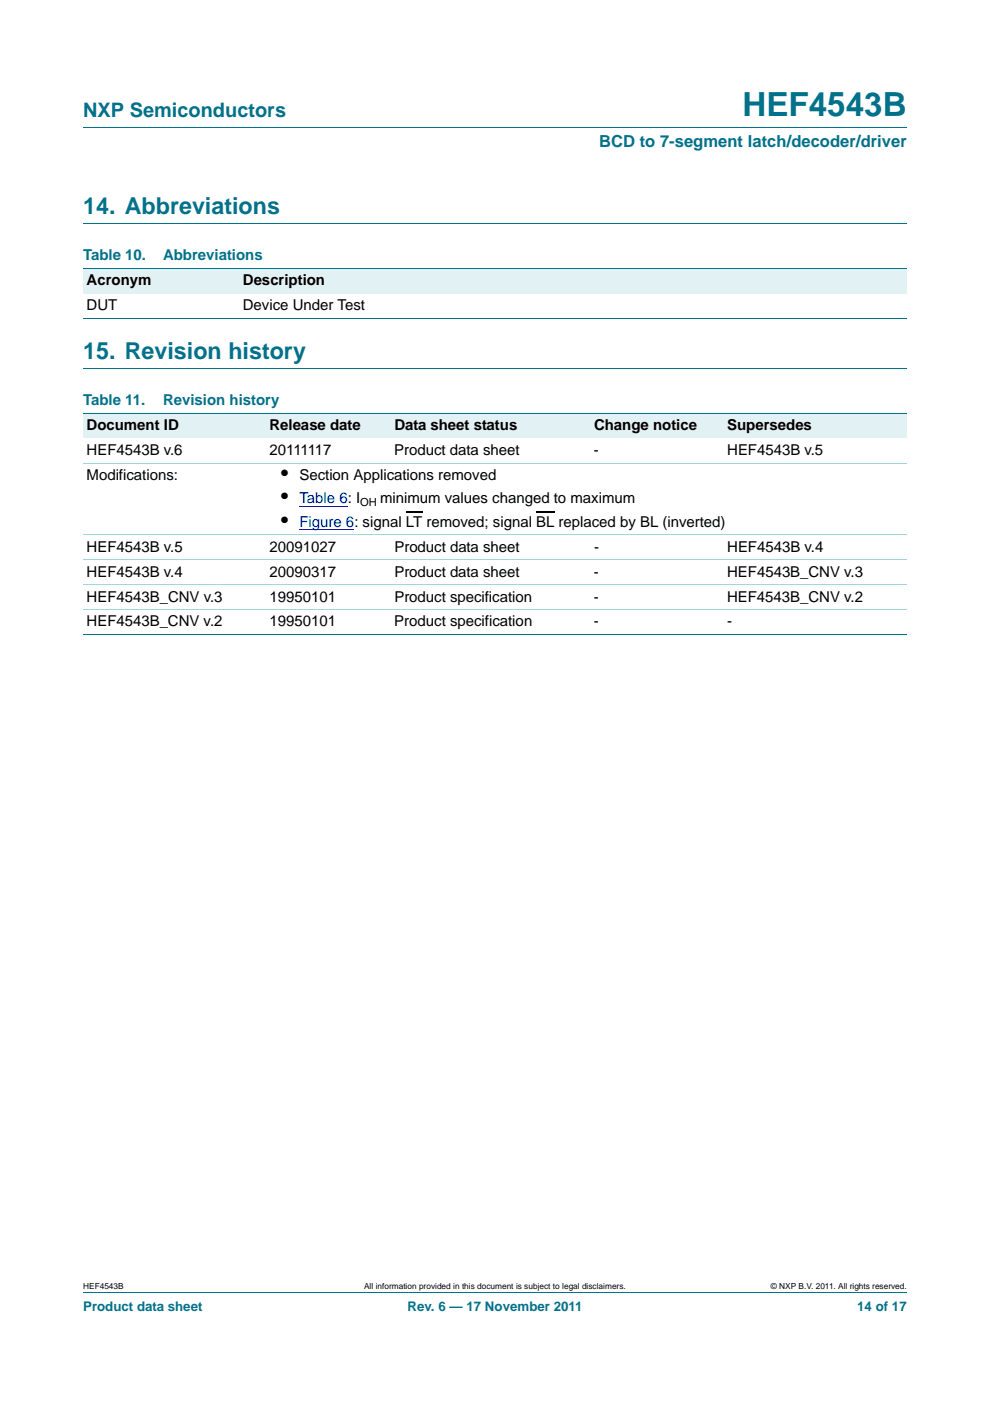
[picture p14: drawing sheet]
<svg xmlns="http://www.w3.org/2000/svg" width="210mm" height="297mm" viewBox="0 0 210 297" stroke-linecap="round" stroke-linejoin="round" font-family="sans-serif">
<defs><g id="words">
<text font-size="7" fill="#00718a" x="157.4" y="24.6">HEF4543B</text>
<g font-size="4.9" fill="#00718a">
<text x="17.6" y="45.4">14. Abbreviations</text>
<text x="17.6" y="76.1">15. Revision history</text>
</g>
<text font-size="4.2" fill="#00718a" x="17.6" y="24.9">NXP Semiconductors</text>
<g font-size="4.2">
<text x="59.6" y="101.8">•</text>
<text x="59.6" y="106.7">•</text>
<text x="59.6" y="111.7">•</text>
</g>
<text font-size="3.5" fill="#00718a" x="127" y="31.1">BCD to 7-segment latch/decoder/driver</text>
<g font-size="3.2" fill="#00718a">
<text x="17.6" y="55.2">Table 10.</text>
<text x="34.6" y="55.2">Abbreviations</text>
<text x="17.6" y="85.9">Table 11.</text>
<text x="34.6" y="85.9">Revision history</text>
</g>
<g font-size="3.2">
<text x="18.4" y="65.8">DUT</text>
<text x="18.4" y="60.5">Acronym</text>
<text x="51.5" y="65.8">Device Under Test</text>
<text x="51.5" y="60.5">Description</text>
<text x="18.4" y="91.2">Document ID</text>
<text x="57.1" y="91.2">Release date</text>
<text x="83.6" y="91.2">Data sheet status</text>
<text x="125.9" y="91.2">Change notice</text>
<text x="154.2" y="91.2">Supersedes</text>
<text x="18.4" y="96.5">HEF4543B v.6</text>
<text x="18.4" y="101.8">Modifications:</text>
<text x="57.1" y="96.5">20111117</text>
<text x="63.5" y="101.8">Section Applications removed</text>
<text x="83.6" y="96.5">Product data sheet</text>
<text x="125.9" y="96.5">-</text>
<text x="154.2" y="96.5">HEF4543B v.5</text>
<text x="80.6" y="106.7">minimum values changed to maximum</text>
<text x="18.4" y="116.9">HEF4543B v.5</text>
<text x="57.2" y="116.9">20091027</text>
<text x="83.6" y="116.9">Product data sheet</text>
<text x="125.9" y="116.9">-</text>
<text x="154.2" y="116.9">HEF4543B v.4</text>
<text x="18.4" y="122.2">HEF4543B v.4</text>
<text x="57.2" y="122.2">20090317</text>
<text x="83.6" y="122.2">Product data sheet</text>
<text x="125.9" y="122.2">-</text>
<text x="154.2" y="122.2">HEF4543B_CNV v.3</text>
<text x="18.4" y="127.5">HEF4543B_CNV v.3</text>
<text x="57.2" y="127.5">19950101</text>
<text x="83.6" y="127.5">Product specification</text>
<text x="125.9" y="127.5">-</text>
<text x="154.1" y="127.5">HEF4543B_CNV v.2</text>
<text x="18.4" y="132.8">HEF4543B_CNV v.2</text>
<text x="57.1" y="132.8">19950101</text>
<text x="83.6" y="132.8">Product specification</text>
<text x="125.9" y="132.8">-</text>
<text x="154.2" y="132.8">-</text>
</g>
<g font-size="3.2" fill="#00f">
<text x="63.5" y="106.7">Table 6: I</text>
<text x="63.5" y="111.7">Figure 6: signal LT removed; signal BL replaced by BL (inverted)</text>
</g>
<g font-size="2.8" fill="#00718a">
<text x="17.6" y="277.9">Product data sheet</text>
<text x="86.4" y="277.9">Rev. 6 — 17 November 2011</text>
<text x="181.8" y="277.9">14 of 17</text>
</g>
<text font-size="2.4" x="76.4" y="107.3">OH</text>
<g font-size="1.8">
<text x="17.6" y="273.3">HEF4543B</text>
<text x="77.2" y="273.3">All information provided in this document is subject to legal disclaimers.</text>
<text x="163.4" y="273.3">© NXP B.V. 2011. All rights reserved.</text>
</g>
</g></defs>
<path d="M17.6 27h174.7M17.6 47.4h174.7M17.6 78.1h174.7M17.6 273.9h174.7" fill="none" stroke="#00718a" stroke-width=".21"/>
<g fill="#e2f1f4">
<path d="M17.6 57h33.2v5.3h-33.2z"/>
<path d="M50.8 57h141.5v5.3h-141.5z"/>
<path d="M17.6 87.7h38.9v5.2h-38.9z"/>
<path d="M56.5 87.7h26.4v5.2h-26.4z"/>
<path d="M82.9 87.7h42.3v5.2h-42.3z"/>
<path d="M125.2 87.7h28.3v5.2h-28.3z"/>
<path d="M153.5 87.7h38.8v5.2h-38.8z"/>
</g>
<path d="M63.5 107.4h10.2M63.5 112.4h11.6" fill="none" stroke="#00f" stroke-width=".21"/>
<path d="M86.1 108.7h3.4M113.7 108.7h3.8" fill="none" stroke="#000" stroke-width=".23"/>
<path d="M17.6 57h174.7M17.6 67.5h174.7M17.6 87.7h174.7M17.6 134.6h174.7" fill="none" stroke="#00718a" stroke-width=".21"/>
<path d="M17.6 98.2h174.7M17.6 113.4h174.7M17.6 118.7h174.7M17.6 124h174.7M17.6 129.3h174.7" fill="none" stroke="#a5d5dc" stroke-width=".21"/>
<use href="#words"/>
</svg>
